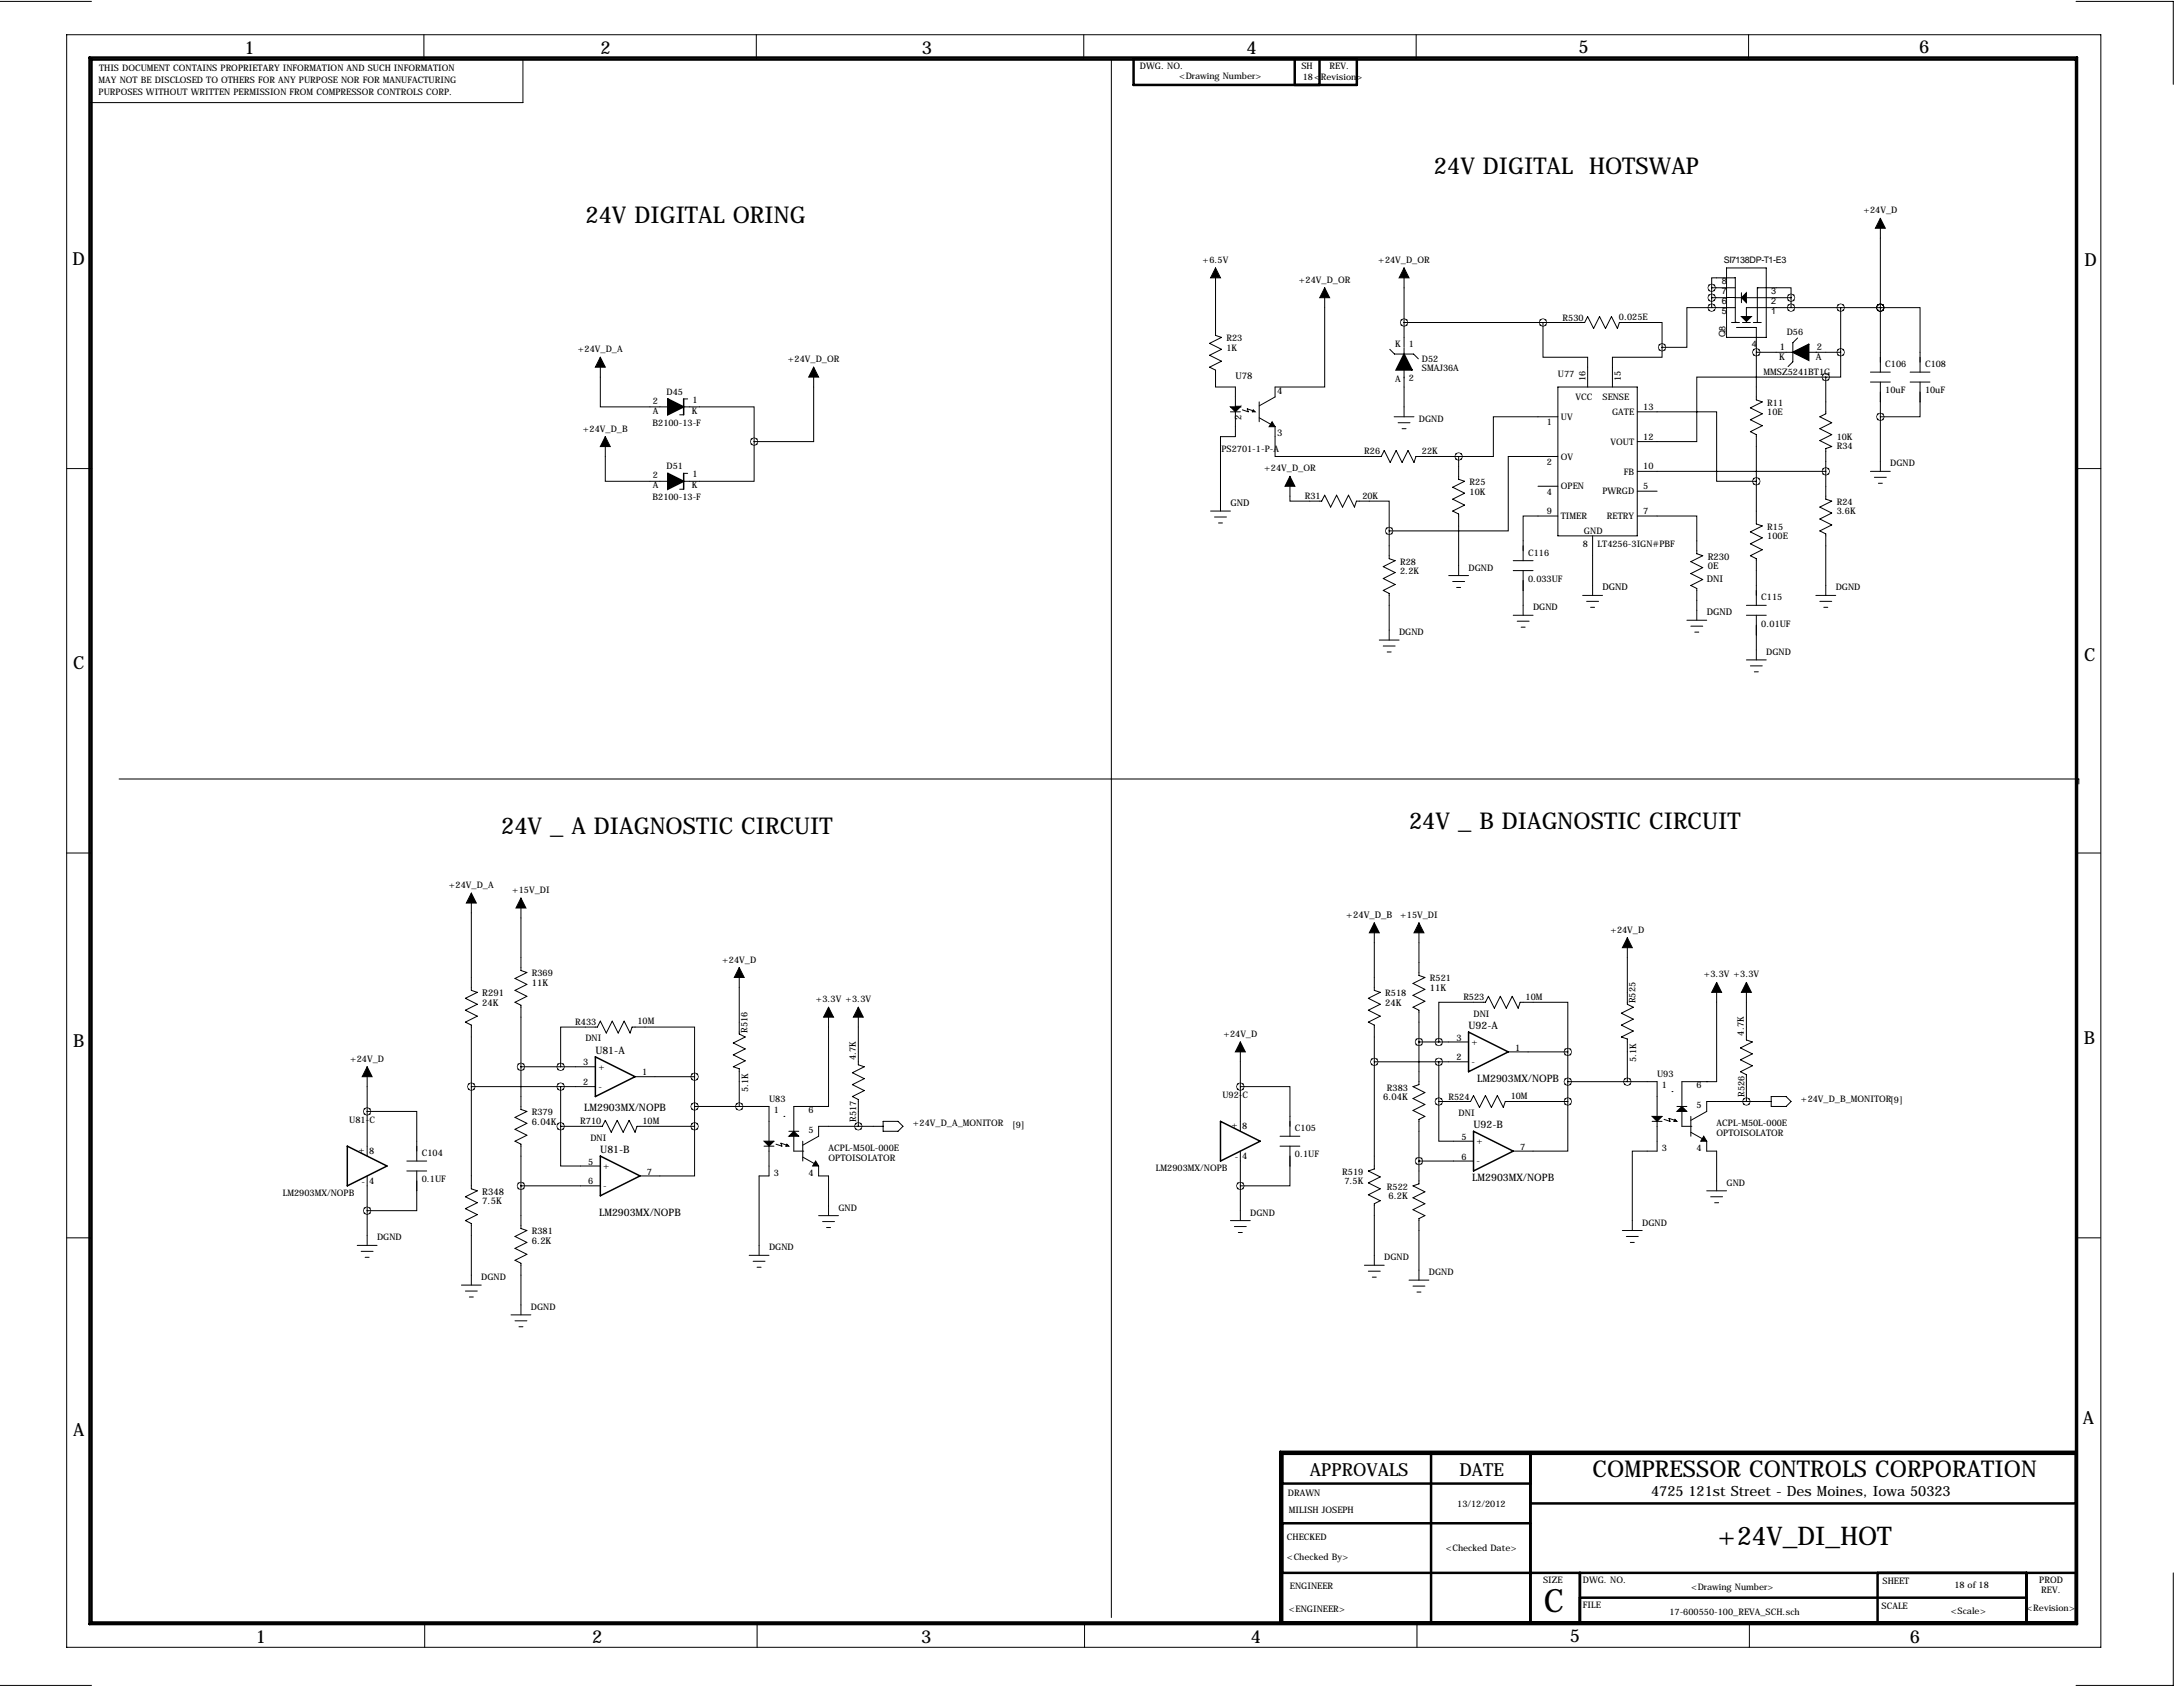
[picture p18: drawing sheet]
<svg xmlns="http://www.w3.org/2000/svg" width="559mm" height="432mm" viewBox="0 0 559 432" stroke-linecap="round" stroke-linejoin="round" font-family="sans-serif">
<defs><g id="words">
<text font-size="8.2" x="395.2" y="412.6">C</text>
<text font-size="6.6" x="439.7" y="395.5">+24V_DI_HOT</text>
<g font-size="5.9">
<text x="367" y="44.4">24V DIGITAL HOTSWAP</text>
<text x="149.9" y="57.1">24V DIGITAL ORING</text>
<text x="128.3" y="213.4">24V _ A DIAGNOSTIC CIRCUIT</text>
<text x="360.7" y="212.1">24V _ B DIAGNOSTIC CIRCUIT</text>
<text x="407.7" y="378">COMPRESSOR CONTROLS CORPORATION</text>
</g>
<g font-size="4.6">
<text x="62.6" y="13.7">1</text>
<text x="153.7" y="13.7">2</text>
<text x="236" y="13.7">3</text>
<text x="319.1" y="13.7">4</text>
<text x="404.1" y="13.5">5</text>
<text x="491.3" y="13.5">6</text>
<text x="18.5" y="67.9">D</text>
<text x="533.6" y="68.1">D</text>
<text x="18.7" y="171.1">C</text>
<text x="533.5" y="169.2">C</text>
<text x="18.7" y="268.1">B</text>
<text x="533.4" y="267.2">B</text>
<text x="533.1" y="364.5">A</text>
<text x="18.7" y="367.5">A</text>
<text x="335.3" y="377.7">APPROVALS</text>
<text x="373.6" y="377.7">DATE</text>
<text x="65.5" y="420.6">1</text>
<text x="151.6" y="420.6">2</text>
<text x="235.8" y="420.6">3</text>
<text x="320.2" y="420.5">4</text>
<text x="401.8" y="420.4">5</text>
<text x="488.8" y="420.6">6</text>
</g>
<text font-size="3.6" x="422.7" y="383">4725 121st Street - Des Moines, Iowa 50323</text>
<g font-size="2.6">
<text x="375.9" y="263.4">U92-A</text>
<text x="152.4" y="269.7">U81-A</text>
<text x="378.1" y="276.9">LM2903MX/NOPB</text>
<text x="149.5" y="284.5">LM2903MX/NOPB</text>
<text x="377.2" y="288.8">U92-B</text>
<text x="153.7" y="295.1">U81-B</text>
<text x="376.9" y="302.3">LM2903MX/NOPB</text>
<text x="153.4" y="311.1">LM2903MX/NOPB</text>
</g>
<g font-size="2.4">
<text x="455.6" y="89.7">1</text>
<text x="465.1" y="89.7">2</text>
<text x="455.4" y="92.3">K</text>
<text x="464.9" y="92">A</text>
<text x="316.2" y="97">U78</text>
<text x="326.9" y="100.9">4</text>
<text x="317.8" y="107.4" transform="rotate(-90 317.8 107.4)">2</text>
<text x="317.8" y="104.7" transform="rotate(-90 317.8 104.7)">1</text>
<text x="326.9" y="111.6">3</text>
<text x="315" y="129.5">GND</text>
<text x="437.1" y="143.3">R230</text>
<text x="436.9" y="149">DNI</text>
<text x="437.1" y="145.7">0E</text>
<text x="410.2" y="151.1">DGND</text>
<text x="436.9" y="157.5">DGND</text>
<text x="344.6" y="234.9">+24V_D_B</text>
<text x="123.4" y="255">R291</text>
<text x="123.4" y="257.4">24K</text>
<text x="136.1" y="252.4">11K</text>
<text x="354.6" y="257.4">24K</text>
<text x="366" y="253.6">11K</text>
<text x="354" y="281.6">6.04K</text>
<text x="136.1" y="287.9">6.04K</text>
<text x="123.4" y="305.8">R348</text>
<text x="123.4" y="308.2">7.5K</text>
<text x="355.4" y="307">6.2K</text>
<text x="136.1" y="318.4">6.2K</text>
</g>
<g font-size="2.3">
<text x="291.8" y="17.6">DWG. NO.</text>
<text x="333.1" y="17.7">SH</text>
<text x="340.4" y="17.8">REV.</text>
<text x="25.2" y="21.1">MAY NOT BE DISCLOSED TO OTHERS FOR ANY PURPOSE NOR FOR MANUFACTURING</text>
<text x="25.3" y="18.3">THIS DOCUMENT CONTAINS PROPRIETARY INFORMATION AND SUCH INFORMATION</text>
<text x="301.8" y="20.1">&lt;Drawing Number&gt;</text>
<text x="333.5" y="20.4">18&lt;Revision&gt;</text>
<text x="25.2" y="24.2">PURPOSES WITHOUT WRITTEN PERMISSION FROM COMPRESSOR CONTROLS CORP.</text>
<text x="477" y="54.6">+24V_D</text>
<text x="307.9" y="67.3">+6.5V</text>
<text x="352.8" y="67.3">+24V_D_OR</text>
<text x="441.3" y="67.3">SI7138DP-T1-E3</text>
<text x="332.5" y="72.4">+24V_D_OR</text>
<text x="440.8" y="72.7">8</text>
<text x="440.8" y="75.2">7</text>
<text x="440.8" y="77.7">6</text>
<text x="453.4" y="77.7">2</text>
<text x="453.4" y="75.2">3</text>
<text x="400" y="82">R530</text>
<text x="414.4" y="81.9">0.025E</text>
<text x="440.8" y="80.3">5</text>
<text x="453.4" y="80.3">1</text>
<text x="313.9" y="87.4">R23</text>
<text x="313.9" y="89.8">1K</text>
<text x="357.1" y="88.7">K</text>
<text x="360.6" y="88.9">1</text>
<text x="441.7" y="86.4" transform="rotate(-90 441.7 86.4)">Q8</text>
<text x="448.4" y="88.9">4</text>
<text x="457.4" y="85.9">D56</text>
<text x="147.9" y="90.2">+24V_D_A</text>
<text x="201.7" y="92.7">+24V_D_OR</text>
<text x="364" y="92.7">D52</text>
<text x="364" y="95">SMAJ36A</text>
<text x="482.6" y="94">C106</text>
<text x="492.8" y="94">C108</text>
<text x="170.6" y="101.1">D45</text>
<text x="357.1" y="97.8">A</text>
<text x="360.6" y="97.6">2</text>
<text x="398.8" y="96.5">U77</text>
<text x="405.9" y="97.5" transform="rotate(-90 405.9 97.5)">16</text>
<text x="414.9" y="97.5" transform="rotate(-90 414.9 97.5)">15</text>
<text x="451.4" y="96">MMSZ5241BT1G</text>
<text x="482.6" y="100.7">10uF</text>
<text x="492.8" y="100.7">10uF</text>
<text x="167.1" y="103.4">2</text>
<text x="167.1" y="106">A</text>
<text x="177.1" y="106">K</text>
<text x="177.3" y="103.1">1</text>
<text x="363.2" y="108">DGND</text>
<text x="399.5" y="107.5">UV</text>
<text x="403.3" y="102.4">VCC</text>
<text x="410.2" y="102.4">SENSE</text>
<text x="412.7" y="106.2">GATE</text>
<text x="420.6" y="104.9">13</text>
<text x="452.4" y="103.9">R11</text>
<text x="452.4" y="106.3">10E</text>
<text x="149.2" y="110.5">+24V_D_B</text>
<text x="167" y="109.1">B2100-13-F</text>
<text x="395.9" y="108.8">1</text>
<text x="412.3" y="113.8">VOUT</text>
<text x="420.6" y="112.5">12</text>
<text x="470.2" y="112.5">10K</text>
<text x="312.7" y="115.6">PS2701-1-P-A</text>
<text x="349.2" y="116.3">R26</text>
<text x="364" y="116.2">22K</text>
<text x="395.9" y="119">2</text>
<text x="399.5" y="117.6">OV</text>
<text x="470.2" y="114.9">R34</text>
<text x="483.9" y="119.4">DGND</text>
<text x="167.1" y="122.4">2</text>
<text x="167.1" y="125">A</text>
<text x="170.6" y="120.1">D51</text>
<text x="177.1" y="125">K</text>
<text x="177.3" y="122.2">1</text>
<text x="323.6" y="120.7">+24V_D_OR</text>
<text x="376.2" y="124.2">R25</text>
<text x="399.5" y="125.3">OPEN</text>
<text x="415.7" y="121.5">FB</text>
<text x="420.6" y="125.2">5</text>
<text x="420.6" y="120.1">10</text>
<text x="167" y="128.1">B2100-13-F</text>
<text x="334" y="127.8">R31</text>
<text x="348.7" y="127.6">20K</text>
<text x="376.2" y="126.6">10K</text>
<text x="395.9" y="126.6">4</text>
<text x="395.9" y="131.6">9</text>
<text x="410.2" y="126.5">PWRGD</text>
<text x="420.6" y="131.6">7</text>
<text x="470.2" y="129.3">R24</text>
<text x="470.2" y="131.7">3.6K</text>
<text x="399.5" y="132.9">TIMER</text>
<text x="405.5" y="136.7">GND</text>
<text x="411.4" y="132.9">RETRY</text>
<text x="452.4" y="135.6">R15</text>
<text x="391.2" y="142.2">C116</text>
<text x="405.1" y="140">8</text>
<text x="408.9" y="140">LT4256-3IGN#PBF</text>
<text x="452.4" y="138">100E</text>
<text x="358.4" y="144.5">R28</text>
<text x="358.4" y="146.9">2.2K</text>
<text x="375.9" y="146.1">DGND</text>
<text x="391.2" y="148.9">0.033UF</text>
<text x="450.8" y="153.7">C115</text>
<text x="469.9" y="151.1">DGND</text>
<text x="392.4" y="156.2">DGND</text>
<text x="450.8" y="160.4">0.01UF</text>
<text x="358.1" y="162.6">DGND</text>
<text x="452.1" y="167.6">DGND</text>
<text x="114.9" y="227.3">+24V_D_A</text>
<text x="131.1" y="228.6">+15V_DI</text>
<text x="358.4" y="234.9">+15V_DI</text>
<text x="412.2" y="238.8">+24V_D</text>
<text x="136.1" y="249.9">R369</text>
<text x="184.9" y="246.4">+24V_D</text>
<text x="366" y="251.2">R521</text>
<text x="436.1" y="250.2">+3.3V +3.3V</text>
<text x="208.8" y="256.5">+3.3V +3.3V</text>
<text x="354.6" y="255">R518</text>
<text x="374.6" y="256">R523</text>
<text x="390.5" y="255.9">10M</text>
<text x="418.7" y="256.8" transform="rotate(-90 418.7 256.8)">R525</text>
<text x="147.3" y="262.4">R433</text>
<text x="163.2" y="262.2">10M</text>
<text x="377.2" y="260.2">DNI</text>
<text x="149.9" y="266.5">DNI</text>
<text x="191.3" y="264.4" transform="rotate(-90 191.3 264.4)">R516</text>
<text x="313.2" y="265.4">+24V_D</text>
<text x="372.8" y="266.3">3</text>
<text x="376.7" y="267.5">+</text>
<text x="387.9" y="268.9">1</text>
<text x="446.4" y="265.1" transform="rotate(-90 446.4 265.1)">4.7K</text>
<text x="89.6" y="271.8">+24V_D</text>
<text x="149.3" y="272.7">3</text>
<text x="153.2" y="273.9">+</text>
<text x="164.3" y="275.2">1</text>
<text x="219" y="271.4" transform="rotate(-90 219 271.4)">4.7K</text>
<text x="372.8" y="271.4">2</text>
<text x="376.7" y="272.6">-</text>
<text x="418.8" y="271.9" transform="rotate(-90 418.8 271.9)">5.1K</text>
<text x="424.2" y="275.6">U93</text>
<text x="149.3" y="277.8">2</text>
<text x="153.2" y="278.9">-</text>
<text x="191.5" y="279.6" transform="rotate(-90 191.5 279.6)">5.1K</text>
<text x="196.8" y="281.9">U83</text>
<text x="312.9" y="281">U92-C</text>
<text x="355" y="279.1">R383</text>
<text x="370.8" y="281.4">R524</text>
<text x="386.7" y="281.3">10M</text>
<text x="425.4" y="278.5">1</text>
<text x="434.3" y="278.5">6</text>
<text x="446.5" y="280.7" transform="rotate(-90 446.5 280.7)">R526</text>
<text x="461" y="281.9">+24V_D_B_MONITOR[9]</text>
<text x="89.4" y="287.3">U81-C</text>
<text x="136.1" y="285.5">R379</text>
<text x="148.5" y="287.8">R710</text>
<text x="164.4" y="287.6">10M</text>
<text x="198.1" y="284.8">1</text>
<text x="207" y="284.8">6</text>
<text x="219.2" y="287.1" transform="rotate(-90 219.2 287.1)">R517</text>
<text x="373.4" y="285.6">DNI</text>
<text x="434.3" y="283.6">5</text>
<text x="151.1" y="291.9">DNI</text>
<text x="207" y="289.9">5</text>
<text x="233.7" y="288.3">+24V_D_A_MONITOR</text>
<text x="259.1" y="288.6">[9]</text>
<text x="315.3" y="288.8">+</text>
<text x="318" y="289.1">8</text>
<text x="331.5" y="289.6">C105</text>
<text x="374.1" y="291.7">5</text>
<text x="378" y="292.9">+</text>
<text x="439.4" y="288.3">ACPL-M50L-000E</text>
<text x="439.4" y="290.8">OPTOISOLATOR</text>
<text x="91.8" y="295.2">+</text>
<text x="94.5" y="295.4">8</text>
<text x="107.9" y="295.9">C104</text>
<text x="150.6" y="298.1">5</text>
<text x="154.4" y="299.3">+</text>
<text x="212.1" y="294.6">ACPL-M50L-000E</text>
<text x="212.1" y="297.2">OPTOISOLATOR</text>
<text x="295.9" y="299.7">LM2903MX/NOPB</text>
<text x="316.1" y="297">-</text>
<text x="318" y="296.8">4</text>
<text x="331.5" y="296.3">0.1UF</text>
<text x="374.1" y="296.8">6</text>
<text x="378" y="298">-</text>
<text x="389.1" y="294.3">7</text>
<text x="425.4" y="294.6">3</text>
<text x="434.3" y="294.6">4</text>
<text x="92.5" y="303.3">-</text>
<text x="94.5" y="303.1">4</text>
<text x="107.9" y="302.6">0.1UF</text>
<text x="150.6" y="303.2">6</text>
<text x="154.4" y="304.3">-</text>
<text x="165.6" y="300.6">7</text>
<text x="198.1" y="301">3</text>
<text x="207" y="301">4</text>
<text x="343.6" y="300.7">R519</text>
<text x="344.1" y="303.1">7.5K</text>
<text x="355" y="304.5">R522</text>
<text x="442" y="303.5">GND</text>
<text x="72.4" y="306.1">LM2903MX/NOPB</text>
<text x="214.6" y="309.9">GND</text>
<text x="320" y="311.1">DGND</text>
<text x="96.5" y="317.5">DGND</text>
<text x="136.1" y="316">R381</text>
<text x="420.4" y="313.7">DGND</text>
<text x="196.8" y="320">DGND</text>
<text x="354.3" y="322.6">DGND</text>
<text x="123.2" y="327.7">DGND</text>
<text x="365.8" y="326.4">DGND</text>
<text x="135.9" y="335.3">DGND</text>
<text x="329.7" y="383">DRAWN</text>
<text x="329.9" y="387.3">MILISH JOSEPH</text>
<text x="373" y="385.6">13/12/2012</text>
<text x="329.4" y="394.2">CHECKED</text>
<text x="329.4" y="399.3">&lt;Checked By&gt;</text>
<text x="370.1" y="397">&lt;Checked Date&gt;</text>
<text x="330.2" y="406.7">ENGINEER</text>
<text x="395" y="405.1">SIZE</text>
<text x="405.2" y="405.1">DWG. NO.</text>
<text x="432.9" y="407">&lt;Drawing Number&gt;</text>
<text x="481.9" y="405.4">SHEET</text>
<text x="500.3" y="406.4">18 of 18</text>
<text x="522" y="405.1">PROD</text>
<text x="522.5" y="407.7">REV.</text>
<text x="329.9" y="412.5">&lt;ENGINEER&gt;</text>
<text x="405.2" y="411.5">FILE</text>
<text x="427.3" y="413.3">17-600550-100_REVA_SCH.sch</text>
<text x="481.6" y="411.7">SCALE</text>
<text x="499.4" y="413">&lt;Scale&gt;</text>
<text x="518.8" y="412.3">&lt;Revision&gt;</text>
</g>
</g></defs>
<g fill="none" stroke="#000" stroke-width=".26">
<path d="M-.1 .4h23.5M17.1 8.9h520.7v412.7h-520.7zM108.5 8.9v6.3M141 15.2h-7.1v11.1h-110.9M193.6 8.9v6.3M277.4 8.9v6.3M284.5 15.2v398.8M362.5 8.9v6.3M447.6 8.9v6.3M531.4 .4h24.9v21.2M481.3 55.9v39.3M311.1 68.6v17.3l1.6 .5-3.1 1.5 3.1 1.5-3.1 1.5 3.1 1.6-3.1 1.5 1.5 .7v4.4h5.1v12.7h-3.8v19"/>
<path d="M339.1 73.7v25.4h-12.7v2.5l-4.1 2.3M359.4 68.6v20.3M438.1 78.7h-6.3v10.2h-6.4M438.1 76.2h3.9M438.1 78.7h6.1M438.1 73.7h6M438.1 73.7v5M442 68.6h10.1v17.8h-10.1zM442 76.1h2.2M444.1 71.1h-6v2.6M444.1 71.1h.1M444.2 71v11.6"/>
<path d="M444.2 76.2h1.6M445.8 74.9v2.6M447 76.2h11.5M458.5 76.2v-2.5h-8.7v8.9M458.5 76.2v2.5M471.2 78.7v11.5M481.3 78.7h.1M481.3 78.7h10.2v16.5M481.3 78.7h-34.3v2.6M153.7 91.4v12.7h17.2M208.3 94v19h-15.3M355.8 89.4l1.2 1.2h4.8l1.3 1.2"/>
<path d="M359.4 82.6h46.2l.8-1.6 1.5 3.1 1.5-3.1 1.6 3.1 1.5-3.1 1.5 3.1 .5-1.5h10.9v6.3M359.4 89.1v1.5M359.4 94.7v12M395 82.6v8.8h11.4v7.7M398.8 99.1h20.3v38.1h-20.3zM425.4 88.9v2.5h-12.7v7.7M443.2 82.6h2.1M444.2 82.5h.1M444.5 83.8h5.1v18.6l1.5 .5-3 1.5 3 1.5-3 1.5 3 1.6-3 1.5 1.5 .8v22.8l1.5 .5-3 1.5 3 1.6-3 1.5 3 1.5-3 1.5 1.5 .8v11.9M446 82.6h2.1M448.8 82.6h2M449.6 90.2h9.3"/>
<path d="M460.1 86.5l-1.2 1.2v4.9l-1.2 1.2M463 90.2h8.2M467.4 96.5h-33.1v16.5h-15.2M467.4 96.5v9.4l-1.6 .8 3.1 1.5-3.1 1.5 3.1 1.6-3.1 1.5 3.1 1.5-1.5 .5v13l1.5 .5-3.1 1.5 3.1 1.5-3.1 1.5 3.1 1.6-3.1 1.5 1.6 .8v15.7M471.2 90.2v6.3h-3.8M478.8 95.2h5.1M478.8 97.8h5.1M481.3 97.8v22.8M488.9 95.2h5.1M488.9 97.8h5.1M491.5 97.8v8.9h-10.2M17.1 119.9h6.4"/>
<path d="M154.9 111.8v11.4h16M174 106.2h1M175 104.1h18v8.9M175 102.1h1M193 113v10.2h-18M315 105.4h2.5M318 104.9l1.5 .5-.2-.8 1.5 .6M322.3 106.9l4.1 2.3v7.6h27.2l.7-1.5 1.6 3.1 1.5-3.1 1.5 3.1 1.5-3.1 1.5 3.1 .6-1.6h10.9M322.3 102.9v5M356.9 106.7h5M357.9 108.2h3M358.9 109.7h1"/>
<path d="M373.4 116.8v5.9l1.5 .5-3 1.5 3 1.5-3 1.6 3 1.5-3 1.5 1.5 .8v15.7M398.8 106.7h-16.5v10.1h-8.9M398.8 116.8h-12.7v19.1h-30.5M419.1 105.4h20.3v17.8h10.2M531.4 119.9h6.4M174 125.2h1M175 121.2h1M309.9 130.8h5.1M310.9 132.3h3M311.9 133.9h1M330.2 121.9v6.4h8.1l.8-1.6 1.5 3.1 1.5-3.1 1.6 3.1 1.5-3.1 1.5 3.1 .5-1.5h8.4v7.6M355.6 135.9v7.1l1.5 .5-3 1.5 3 1.6-3 1.5 3 1.5-3 1.5 1.5 .8v11.9"/>
<path d="M393.7 124.5h5.1M398.8 132.1h-8.9v11.4M407.7 137.2v15.2M419.1 132.1h15.2v9.6l1.6 .5-3.1 1.6 3.1 1.5-3.1 1.5 3.1 1.5-3.1 1.6 1.5 .7v8.2M419.1 125.7h5.1M419.1 120.6h48.3M478.8 120.6h5.1M479.8 122.2h3.1M480.8 123.7h1M370.8 147.3h5.1M371.9 148.8h3M372.9 150.4h1"/>
<path d="M387.3 157.5h5.1M387.3 143.5h5.1M387.3 146h5.1M388.4 159h3M389.9 146v11.5M405.1 152.4h5.1M406.1 153.9h3.1M407.2 155.4h1M431.8 158.8h5.1M447 154.9h5.1M447 157.5h5.1M449.6 157.5v11.4"/>
<path d="M464.8 152.4h5.1M465.8 153.9h3.1M466.9 155.4h1M353.1 163.8h5M354.1 165.4h3M355.1 166.9h1M389.4 160.5h1M432.8 160.3h3.1M433.8 161.8h1M447 168.9h5.1M448.1 170.4h3M449.1 172h1"/>
<path d="M30.5 199.4h501.6v1.3M17 218.3h6.4M531.3 218.3h6.4M120.6 228.6v24.9l1.6 .5-3.1 1.5 3.1 1.5-3.1 1.6 3.1 1.5-3.1 1.5 1.5 .8v41.9l1.6 .5-3.1 1.5 3.1 1.5-3.1 1.6 3.1 1.5-3.1 1.5 1.5 .8v15.7M133.3 229.9v18.5l1.6 .5-3.1 1.5 3.1 1.6-3.1 1.5 3.1 1.5-3.1 1.5 1.5 .8v26.7l1.6 .5-3.1 1.5 3.1 1.5-3.1 1.6 3.1 1.5-3.1 1.5 1.5 .8v21.6l1.6 .5-3.1 1.5 3.1 1.5-3.1 1.5 3.1 1.6-3.1 1.5 1.5 .7v13.2M351.8 236.2v17.3l1.5 .5-3 1.5 3 1.5-3 1.6 3 1.5-3 1.5 1.5 .8v36.8l-1.5 .5 3 1.5-3 1.6 3 1.5-3 1.5 3 1.5-1.5 .8v15.7M363.2 236.2v13.5l1.5 .5-3 1.5 3 1.5-3 1.6 3 1.5-3 1.5 1.5 .8v19l-1.5 .5 3 1.6-3 1.5 3 1.5-3 1.5 3 1.6-1.5 .7v16.5l-1.5 .5 3 1.6-3 1.5 3 1.5-3 1.5 3 1.5-1.5 .8v15.8M189.2 247.6v17.1l1.6 .7-3.1 1.6 3.1 1.5-3.1 1.5 3.1 1.5-3.1 1.5 1.5 .6v9.6M212.1 257.8v25.4h-8.9v11.4h2.5M219.7 257.8v14.7l1.5 .5-3 1.6 3 1.5-3 1.5 3 1.5-3 1.6 1.5 .7v6.9M416.6 240v17l1.5 .8-3.1 1.5 3.1 1.6-3.1 1.5 3.1 1.5-3.1 1.5 1.6 .5v11M439.4 251.5v25.4h-8.9v11.4h2.6"/>
<path d="M447 251.5v14.7l1.6 .5-3.1 1.5 3.1 1.5-3.1 1.6 3.1 1.5-3.1 1.5 1.5 .8v6.8M94 273v22.9M120.6 278.1h31.8M133.3 273h19.1M143.5 273v-10.1h9.4l.8-1.5 1.5 3 1.5-3 1.5 3 1.6-3 1.5 3 .5-1.5h16v12.7M143.5 278.1v10.2M162.6 275.6h15.2M177.8 275.6v12.7M317.5 278.1h12.7v12.7M317.5 266.7v22.9M351.8 271.8h24.1M363.2 266.7h12.7"/>
<path d="M368.3 266.7v-10.2h11.9l.8-1.5 1.5 3.1 1.5-3.1 1.6 3.1 1.5-3.1 1.5 3.1 .5-1.6h12.2v12.7M368.3 271.8v10.1M386.1 269.2h15.2M401.3 276.9h22.9v17.7h-6.4v20.4M401.3 269.2v12.7M428 279.4h.1M436.9 276.9h.1M94 284.5h12.7v12.7M104.1 297.2h5.1M104.1 299.7h5.1M106.7 299.7v10.2h-12.7M143.5 288.3h10.7l.7-1.5 1.6 3 1.5-3 1.5 3 1.5-3 1.6 3 .5-1.5h14.7"/>
<path d="M143.5 288.3v10.1h10.2M177.8 288.3v12.7h-14M177.8 283.2h19v17.8h-2.5v20.3M195.6 293.4h2.5M198.6 292.9l1.6 .5-.3-.8 1.5 .5M200.7 285.8h.1M201.9 289.6h2.6M205.5 296.2l4 2.2v2.6h2.6v10.1M205.5 292.1v5.1M209.5 283.2h.1M226.1 288.3h-16.6v2.5l-4 2.3M226.1 287h3.8l1.2 1.3-1.2 1.3h-3.8z"/>
<path d="M317.5 294.6v17.8M327.7 290.8h5M327.7 293.4h5M330.2 293.4v10.1h-12.7M363.2 297.2h14M368.3 281.9v10.2h8.9M368.3 281.9h8.1l.8-1.5 1.5 3.1 1.5-3.1 1.6 3.1 1.5-3.1 1.5 3.1 .5-1.6h16M401.3 281.9v12.7h-14M422.9 287h2.5M426 286.5l1.5 .5-.3-.7 1.6 .5M429.3 283.2h2.5M432.8 285.8v5"/>
<path d="M432.8 289.8l4.1 2.3v2.5h2.5v10.2M453.4 281.9h-16.5v2.6l-4.1 2.3M453.4 280.7h3.8l1.3 1.2-1.3 1.3h-3.8zM17 316.8h6.4M91.4 318.8h5.1M94 301v17.8M133.3 303.5h20.4M209.5 311.1h5.1M210.6 312.7h3M211.6 314.2h1M315 312.4h5M316 313.9h3"/>
<path d="M317 315.5h1M415.3 315h5.1M416.3 316.5h3.1M417.3 318h1M436.9 304.8h5.1M437.9 306.3h3M438.9 307.8h1M531.3 316.8h6.4M92.5 320.3h3M93.5 321.8h1M118.1 328.9h5.1M119.1 330.5h3.1"/>
<path d="M120.1 332h1.1M130.8 336.5h5.1M131.8 338.1h3.1M132.8 339.6h1.1M191.8 321.3h5M192.8 322.8h3M193.8 324.4h1M349.2 323.8h5.1M350.3 325.4h3M351.3 326.9h1M360.7 327.7h5.1M361.7 329.2h3"/>
<path d="M362.7 330.7h1M108.7 415.3v6.3M193.8 415.3v6.3M277.6 415.3v6.3M362.7 415.3v6.3M447.8 415.3v6.3M556.3 402.6v28.8h-24.9M-.1 431.4h23.5"/>
</g>
<g fill="none" stroke="#000" stroke-width=".63">
<path d="M22.9 14.7h508.8v401h-508.8zM23.4 15.2h508v400.1h-508zM290.2 15h57.1v6.7h-57.1zM331.4 21.7v-6.7h6.4v6.7M328.2 379.7h63.5M366.3 372.1v43.2M391.7 372.1v43.2M531.4 372.1h-203.2v43.2M531.4 371.6h-203.7v43.7M328.2 389.9h63.5M391.7 384.8h139.7M328.2 402.6h203.2"/>
<path d="M404.4 402.6v12.7M404.4 408.9h114.3M480.6 402.6v12.7M518.7 402.6v12.7"/>
</g>
<path d="M359.4 90.6l2 4.1h-4zM458.9 90.2l4.1-2.1v4.1zM170.9 102.1l4.1 2-4.1 2.1zM170.9 121.2l4.1 2-4.1 2z" fill="#000" stroke="#000" stroke-width=".38"/>
<path d="M175 102.1v4.1M175 121.2v4M152.4 270.5l10.2 5.1-10.2 5.1zM375.9 264.2l10.2 5-10.2 5.1zM88.9 293.4l10.2 5-10.2 5.1zM153.7 295.9l10.1 5.1-10.1 5.1zM312.4 287l10.2 5.1-10.2 5.1zM377.2 289.6l10.1 5-10.1 5.1z" fill="none" stroke="#000" stroke-width=".38"/>
<g fill="#000" stroke="#000" stroke-width=".26">
<path d="M481.3 55.9l1.3 2.5h-2.5zM311.1 68.6l1.3 2.5h-2.5zM339.1 73.7l1.3 2.5h-2.6zM359.4 68.6l1.3 2.5h-2.6zM447 74.9v2.6l-1.2-1.3zM153.7 91.4l1.2 2.6h-2.5zM208.3 94l1.2 2.5h-2.5zM445.8 81h2.5l-1.3 1.3zM154.9 111.8l1.3 2.5h-2.5zM315 104.1h2.5l-1.3 1.3zM320.8 104.9l.5 .5h-.8zM325.6 107.9l.8 1.3h-1.5z"/>
<path d="M330.2 121.9l1.3 2.6h-2.6zM120.6 228.6l1.3 2.5h-2.5zM133.3 229.9l1.3 2.5h-2.5zM351.8 236.2l1.3 2.6h-2.6zM363.2 236.2l1.3 2.6h-2.6zM189.2 247.6l1.3 2.6h-2.5zM212.1 257.8l1.3 2.5h-2.6zM219.7 257.8l1.3 2.5h-2.6zM416.6 240l1.2 2.6h-2.5zM439.4 251.5l1.3 2.5h-2.6zM447 251.5l1.3 2.5h-2.5zM94 273l1.2 2.6h-2.5z"/>
<path d="M317.5 266.7l1.3 2.5h-2.6zM195.6 292.1h2.5l-1.3 1.3zM201.4 292.9l.5 .5h-.7zM203.2 289.6l1.3 1.2h-2.6zM208.8 297.2l.7 1.2h-1.5zM422.9 285.8h2.5l-1.2 1.2zM428.8 286.5l.5 .5h-.8zM430.5 283.2l1.3 1.3h-2.5zM436.1 290.8l.8 1.3h-1.5z"/>
</g>
<path d="M193 113a.07 .07 0 0 0 .1 0 .07 .07 0 0 0-.1 0zM93.9 284.5a.07 .07 0 0 0 .1 0 .07 .07 0 0 0-.1 0zM93.9 309.9a.07 .07 0 0 0 .1 0 .07 .07 0 0 0-.1 0zM177.7 288.3a.1 .1 0 0 0 .2 0 .1 .1 0 0 0-.2 0zM177.7 275.6a.1 .1 0 0 0 .2 0 .1 .1 0 0 0-.2 0zM317.4 278.1a.1 .1 0 0 0 .2 0 .1 .1 0 0 0-.2 0zM317.4 303.5a.1 .1 0 0 0 .2 0 .1 .1 0 0 0-.2 0zM447 281.9a.07 .07 0 0 0 .1 0 .07 .07 0 0 0-.1 0zM359.3 82.5a.1 .1 0 0 0 .2 0 .1 .1 0 0 0-.2 0zM394.9 82.5a.07 .07 0 0 0 .1 0 .07 .07 0 0 0-.1 0zM438.1 76.2a.07 .07 0 0 0 .1 0 .07 .07 0 0 0-.1 0zM438.1 73.7a.07 .07 0 0 0 .1 0 .07 .07 0 0 0-.1 0zM438.1 78.7a.07 .07 0 0 0 .1 0 .07 .07 0 0 0-.1 0zM425.4 88.9a.07 .07 0 0 0 .1 0 .07 .07 0 0 0-.1 0zM449.5 123.2a.07 .07 0 0 0 .1 0 .07 .07 0 0 0-.1 0zM373.3 116.8a.07 .07 0 0 0 .1 0 .07 .07 0 0 0-.1 0zM355.5 135.9a.1 .1 0 0 0 .2 0 .1 .1 0 0 0-.2 0zM458.4 76.2a.07 .07 0 0 0 .1 0 .07 .07 0 0 0-.1 0zM481.3 78.7a.07 .07 0 0 0 .1 0 .07 .07 0 0 0-.1 0zM458.4 78.7a.07 .07 0 0 0 .1 0 .07 .07 0 0 0-.1 0zM471.1 78.7a.07 .07 0 0 0 .1 0 .07 .07 0 0 0-.1 0zM467.3 96.5a.07 .07 0 0 0 .1 0 .07 .07 0 0 0-.1 0zM467.3 120.7a.07 .07 0 0 0 .1 0 .07 .07 0 0 0-.1 0zM481.3 106.7a.07 .07 0 0 0 .1 0 .07 .07 0 0 0-.1 0zM481.3 78.7a.07 .07 0 0 0 .1 0 .07 .07 0 0 0-.1 0zM449.5 90.2a.07 .07 0 0 0 .1 0 .07 .07 0 0 0-.1 0zM471.1 90.2a.07 .07 0 0 0 .1 0 .07 .07 0 0 0-.1 0zM401.3 269.2a.07 .07 0 0 0 .1 0 .07 .07 0 0 0-.1 0zM401.3 281.9a.07 .07 0 0 0 .1 0 .07 .07 0 0 0-.1 0zM363.2 297.2a.07 .07 0 0 0 .1 0 .07 .07 0 0 0-.1 0zM143.4 288.3a.1 .1 0 0 0 .2 0 .1 .1 0 0 0-.2 0zM143.4 278.1a.1 .1 0 0 0 .2 0 .1 .1 0 0 0-.2 0zM120.6 278.1a.07 .07 0 0 0 .1 0 .07 .07 0 0 0-.1 0zM133.3 273a.07 .07 0 0 0 .1 0 .07 .07 0 0 0-.1 0zM143.4 273a.1 .1 0 0 0 .2 0 .1 .1 0 0 0-.2 0zM133.3 303.5a.07 .07 0 0 0 .1 0 .07 .07 0 0 0-.1 0zM368.2 281.9a.1 .1 0 0 0 .2 0 .1 .1 0 0 0-.2 0zM368.2 271.8a.1 .1 0 0 0 .2 0 .1 .1 0 0 0-.2 0zM351.7 271.8a.1 .1 0 0 0 .2 0 .1 .1 0 0 0-.2 0zM219.6 288.3a.1 .1 0 0 0 .2 0 .1 .1 0 0 0-.2 0zM177.7 283.2a.1 .1 0 0 0 .2 0 .1 .1 0 0 0-.2 0zM189.2 283.2a.07 .07 0 0 0 .1 0 .07 .07 0 0 0-.1 0zM416.5 276.9a.07 .07 0 0 0 .1 0 .07 .07 0 0 0-.1 0zM401.3 276.9a.07 .07 0 0 0 .1 0 .07 .07 0 0 0-.1 0zM368.2 266.7a.1 .1 0 0 0 .2 0 .1 .1 0 0 0-.2 0zM363.2 266.7a.07 .07 0 0 0 .1 0 .07 .07 0 0 0-.1 0z" fill="#000" stroke="#000" stroke-width="1.9"/>
<use href="#words"/>
</svg>
